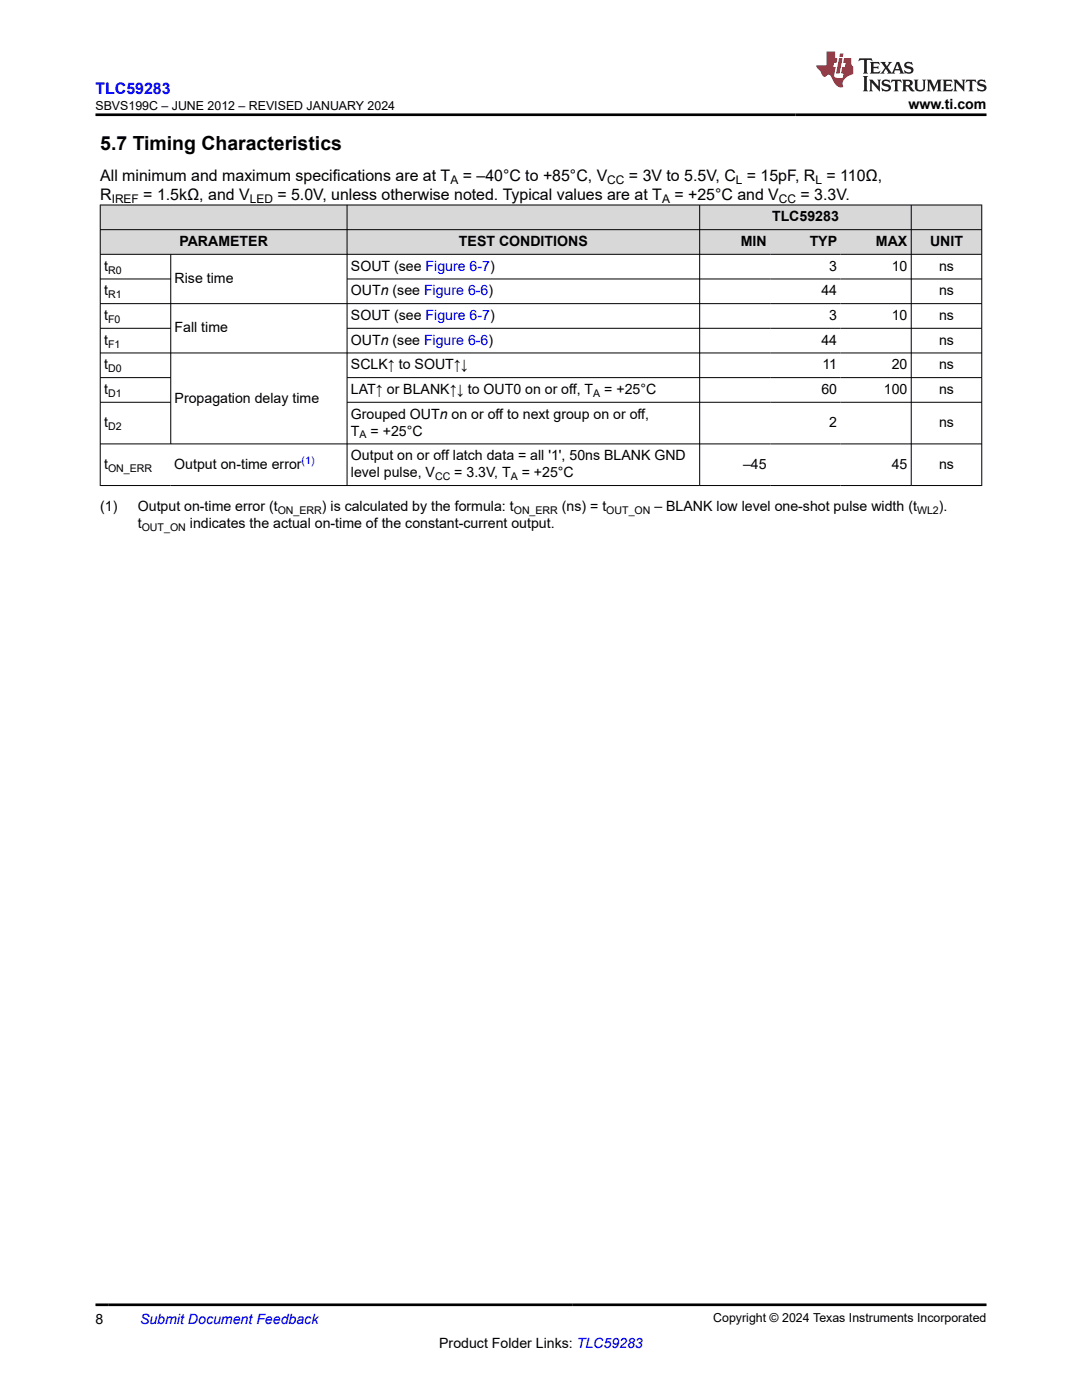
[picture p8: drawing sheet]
<svg xmlns="http://www.w3.org/2000/svg" width="216mm" height="279mm" viewBox="0 0 216 279" stroke-linecap="round" stroke-linejoin="round" font-family="sans-serif">
<defs><g id="words">
<text font-size="3.9" x="20" y="29.9">5.7 Timing Characteristics</text>
<text font-size="3.2" fill="#00f" x="19.1" y="18.7">TLC59283</text>
<g font-size="3.2">
<text x="20" y="39.9">R</text>
<text x="20" y="36.1">All minimum and maximum specifications are at T</text>
<text x="28.6" y="39.9">= 1.5kΩ, and V</text>
<text x="55.3" y="39.9">= 5.0V, unless otherwise noted. Typical values are at T</text>
<text x="92.3" y="36.1">= –40°C to +85°C, V</text>
<text x="125.5" y="36.1">= 3V to 5.5V, C = 15pF, R = 110Ω,</text>
<text x="134.6" y="39.9">= +25°C and V</text>
<text x="159.8" y="39.9">= 3.3V.</text>
</g>
<g font-size="2.8">
<text x="181.3" y="21.8">www.ti.com</text>
<text x="154.1" y="44.2">TLC59283</text>
<text x="35.8" y="49.1">PARAMETER</text>
<text x="91.6" y="49.1">TEST CONDITIONS</text>
<text x="147.8" y="49.1">MIN</text>
<text x="161.6" y="49.1">TYP</text>
<text x="174.8" y="49.1">MAX</text>
<text x="185.6" y="49.1">UNIT</text>
<text x="20.8" y="54">t</text>
<text x="20.8" y="59">t</text>
<text x="34.8" y="56.5">Rise time</text>
<text x="70" y="54">SOUT (see Figure 6-7)</text>
<text x="70" y="59">OUTn (see Figure 6-6)</text>
<text x="163.9" y="59">44</text>
<text x="165.5" y="54">3</text>
<text x="177.9" y="54">10</text>
<text x="187.4" y="54">ns</text>
<text x="187.4" y="59">ns</text>
<text x="20.8" y="63.9">t</text>
<text x="70" y="63.9">SOUT (see Figure 6-7)</text>
<text x="165.5" y="63.9">3</text>
<text x="177.9" y="63.9">10</text>
<text x="187.4" y="63.9">ns</text>
<text x="20.8" y="68.8">t</text>
<text x="34.8" y="66.3">Fall time</text>
<text x="70" y="68.8">OUTn (see Figure 6-6)</text>
<text x="163.9" y="68.8">44</text>
<text x="187.4" y="68.8">ns</text>
<text x="20.8" y="73.7">t</text>
<text x="70" y="73.7">SCLK↑ to SOUT↑↓</text>
<text x="164.1" y="73.7">11</text>
<text x="177.9" y="73.7">20</text>
<text x="187.4" y="73.7">ns</text>
<text x="20.8" y="78.6">t</text>
<text x="34.8" y="80.3">Propagation delay time</text>
<text x="70" y="78.6">LAT↑ or BLANK↑↓ to OUT0 on or off, T</text>
<text x="70" y="83.6">Grouped OUTn on or off to next group on or off,</text>
<text x="120.6" y="78.6">= +25°C</text>
<text x="163.9" y="78.6">60</text>
<text x="176.4" y="78.6">100</text>
<text x="187.4" y="78.6">ns</text>
<text x="20.8" y="85.3">t</text>
<text x="70" y="86.9">T</text>
<text x="73.9" y="86.9">= +25°C</text>
<text x="165.5" y="85.3">2</text>
<text x="187.4" y="85.3">ns</text>
<text x="20.8" y="93.6">t</text>
<text x="34.8" y="93.6">Output on-time error</text>
<text x="70" y="91.9">Output on or off latch data = all '1', 50ns BLANK GND</text>
<text x="70" y="95.3">level pulse, V</text>
<text x="90.6" y="95.3">= 3.3V, T</text>
<text x="104.1" y="95.3">= +25°C</text>
<text x="148.3" y="93.6">–45</text>
<text x="177.9" y="93.6">45</text>
<text x="187.4" y="93.6">ns</text>
<text x="20" y="102.1">(1)</text>
<text x="27.5" y="102.1">Output on-time error (t</text>
<text x="27.5" y="105.4">t</text>
<text x="37.9" y="105.4">indicates the actual on-time of the constant-current output.</text>
<text x="64.2" y="102.1">) is calculated by the formula: t</text>
<text x="112.1" y="102.1">(ns) = t</text>
<text x="130.6" y="102.1">– BLANK low level one-shot pulse width (t</text>
<text x="187.3" y="102.1">).</text>
<text x="19.1" y="264.2">8</text>
<text x="87.6" y="269">Product Folder Links: TLC59283</text>
</g>
<text font-size="2.8" fill="#00f" x="27.9" y="264.2">Submit Document Feedback</text>
<g font-size="2.5">
<text x="19" y="21.9">SBVS199C – JUNE 2012 – REVISED JANUARY 2024</text>
<text x="142.3" y="263.9">Copyright © 2024 Texas Instruments Incorporated</text>
</g>
<g font-size="2.4">
<text x="22.3" y="40.5">IREF</text>
<text x="49.8" y="40.5">LED</text>
<text x="89.9" y="36.7">A</text>
<text x="121.2" y="36.7">CC</text>
<text x="132.1" y="40.5">A</text>
<text x="146.8" y="36.7">L</text>
<text x="155.4" y="40.5">CC</text>
<text x="162.7" y="36.7">L</text>
</g>
<g font-size="2.1">
<text x="21.6" y="54.6">R0</text>
<text x="21.6" y="59.5">R1</text>
<text x="21.6" y="64.4">F0</text>
<text x="21.6" y="69.4">F1</text>
<text x="21.6" y="74.3">D0</text>
<text x="21.6" y="79.2">D1</text>
<text x="118.4" y="79.2">A</text>
<text x="21.6" y="85.8">D2</text>
<text x="71.7" y="87.5">A</text>
<text x="21.6" y="94.1">ON_ERR</text>
<text x="86.8" y="95.8">CC</text>
<text x="101.9" y="95.8">A</text>
<text x="28.3" y="106">OUT_ON</text>
<text x="55.4" y="102.6">ON_ERR</text>
<text x="102.5" y="102.6">ON_ERR</text>
<text x="121" y="102.6">OUT_ON</text>
<text x="183" y="102.6">WL2</text>
</g>
<text font-size="2.1" fill="#00f" x="60.2" y="92.6">(1)</text>
</g></defs>
<g fill="#d8d8d8">
<path d="M20 40.9h175.9v4.9h-175.9z" fill-rule="evenodd"/>
<path d="M20 45.8h175.9v5h-175.9z" fill-rule="evenodd"/>
<path d="M20.1 41h49.1v4.8h-49.1z" fill-rule="evenodd"/>
<path d="M69.3 41h70.3v4.8h-70.3z" fill-rule="evenodd"/>
<path d="M139.7 41h42.1v4.8h-42.1z" fill-rule="evenodd"/>
<path d="M181.9 41h13.9v4.8h-13.9z" fill-rule="evenodd"/>
<path d="M20.1 45.9h49.1v4.8h-49.1z" fill-rule="evenodd"/>
<path d="M69.3 45.9h70.3v4.8h-70.3z" fill-rule="evenodd"/>
<path d="M139.7 45.9h14v4.8h-14z" fill-rule="evenodd"/>
<path d="M153.7 45.9h14.1v4.8h-14.1z" fill-rule="evenodd"/>
<path d="M167.8 45.9h14v4.8h-14z" fill-rule="evenodd"/>
<path d="M181.9 45.9h13.9v4.8h-13.9z" fill-rule="evenodd"/>
</g>
<g fill="none" stroke="#000" stroke-width=".2">
<path d="M19.9 40.9h176.1M19.9 45.8h176.1M19.9 50.8h176.1M19.9 55.7h14.2M20 40.9v56.1M34.1 50.8v37.9M69.3 40.9v56.1M69.3 55.7h126.7M139.6 40.9v56.1M181.8 40.9v56.1M195.9 40.9v56.1M19.9 60.6h176.1"/>
<path d="M19.9 65.5h14.2M19.9 70.4h176.1M19.9 75.4h14.2M69.3 65.5h126.7M69.3 75.4h126.7M19.9 88.6h176.1M19.9 80.3h14.2M19.9 96.9h176.1M69.3 80.3h126.7"/>
</g>
<path d="M171.5 11.6l-.2 .6 .5-.2h.6v.1v2.2l-.2 .4h1l-.2-.4v-2.2v-.1h.5l.6 .2-.2-.6zM173.6 12.4l.2 .3v1.6l-.2 .4h1.9l.1-.6a1.08 1.08 0 0 1-1.3 .2v-.7h.6l.4 .2v-.7l-.4 .2h-.6v-.5l.2-.2a1 1 0 0 1 1 .3l-.1-.5zM175.7 12.4l.9 1.1-1 1.2h.9l-.2-.2 .5-.8 .4 .8-.2 .2h1.6l-.2-.2 .2-.5h.9l.1 .5-.1 .2h.9l-.2-.4-.8-1.9h-.5l-.9 2.1-.9-1.1 .9-1h-.8l.2 .2-.4 .6-.4-.6 .2-.2zM179 12.8l.4 1h-.7zM180.7 12.5a.65 .65 0 0 0-.2 .7 .65 .65 0 0 0 .6 .5l.6 .1 .1 .3a.79 .79 0 0 1-.7 .4 .79 .79 0 0 1-.7-.5l.1 .7 .2-.1a.93 .93 0 0 0 1.1 0 .93 .93 0 0 0 .4-.9 1.46 1.46 0 0 0-1.2-.6l-.1-.3a1.09 1.09 0 0 1 1.2 .2l-.2-.6-.1 .1-.5-.2zM172.2 15.2l.2 .4v2.2l-.2 .4h1l-.2-.4v-2.2l.2-.4zM173.4 15.9l.2 .4v1.5l-.2 .4h.8l-.3-.4 .1-1.3 1.6 1.8v-2l.2-.4h-.7l.1 .2 .1 1.1-1.2-1.3zM176.2 16a.65 .65 0 0 0-.2 .8 .65 .65 0 0 0 .6 .4l.6 .2 .1 .2a.79 .79 0 0 1-.7 .4 .79 .79 0 0 1-.7-.5l.1 .7 .2-.1a.93 .93 0 0 0 1.1 .1 .93 .93 0 0 0 .4-1 1.46 1.46 0 0 0-1.2-.5l-.1-.4a1.09 1.09 0 0 1 1.2 .2l-.1-.6-.2 .1-.5-.1zM177.9 15.9l-.1 .6a.63 .63 0 0 1 .8-.3v1.6l-.3 .4h1l-.2-.4v-1.6a.66 .66 0 0 1 .8 .3l-.1-.6zM180 15.9l.2 .4v1.5l-.2 .4h1l-.2-.2-.1-.7h.5l.1 .2a.79 .79 0 0 0 1.2 .6l-1-.9a.61 .61 0 0 0 .6-.6 .61 .61 0 0 0-.5-.7zM180.8 16.2h.1a.47 .47 0 0 1 .5 .1 .47 .47 0 0 1 .1 .5l-.1 .1-.7 .1zM182.3 15.9l.2 .2a2.27 2.27 0 0 0 .4 2 1.04 1.04 0 0 0 1.7-.7v-1.3l.2-.2h-.8l.2 .4v1.1a.6 .6 0 0 1-.6 .6 .6 .6 0 0 1-.6-.6v-1.1l.3-.4zM184.9 15.9l.2 .4v1.5l-.2 .4h.8l-.3-.4v-1.4l.9 1.9 .9-1.9v1.4l-.3 .4h1l-.2-.4v-1.5l.2-.4h-.8l-.7 1.5-.6-1.5zM188.1 15.9l.2 .4v1.5l-.2 .4h1.9l.1-.6a1.09 1.09 0 0 1-1.3 .2v-.7h.6l.4 .2v-.6l-.4 .2h-.6v-.6l.2-.1a1.01 1.01 0 0 1 1 .3l-.1-.6zM190.2 15.9l.3 .4v1.5l-.3 .4h.8l-.2-.4v-1.3l1.6 1.8v-2l.2-.4h-.7l.2 .2v1.1l-1.2-1.3zM192.8 15.9l-.1 .6a.63 .63 0 0 1 .8-.3v1.6l-.3 .4h1l-.2-.4v-1.6a.66 .66 0 0 1 .8 .3l-.1-.6zM195.2 16a.65 .65 0 0 0-.2 .8 .65 .65 0 0 0 .6 .4l.6 .2 .2 .2a.79 .79 0 0 1-.7 .4 .79 .79 0 0 1-.7-.5l.1 .7 .2-.1a.93 .93 0 0 0 1 .1 .93 .93 0 0 0 .5-1 1.46 1.46 0 0 0-1.3-.5v-.4a1.09 1.09 0 0 1 1.2 .2l-.2-.6-.2 .1-.5-.1z" fill="#231f20"/>
<path d="M164.9 10.3v2.7h-2l.1 .4 .8 1a.95 .95 0 0 0 1 .9 .59 .59 0 0 1 .5-.4 .59 .59 0 0 1 .5 .3l.4 .8a1.59 1.59 0 0 0 2.1 1.4 1.61 1.61 0 0 1 1-2.3l1-.3-.1-1.5a1.59 1.59 0 0 1-.3-1.7h-1.5l-.2 .9h.6l-.2 .9h-.5l-.2 .9v.3l.4 .1-.1 .9h-.7a.73 .73 0 0 1-1-.7l.3-1.5h-.5l.1-.9h.5l.2-.9h-.5v-1.3zM167.4 11.6l-.6 3.1h.7l.6-3.1zM167.6 10.7l-.1 .6h.7l.1-.6z" fill="#ed1c24"/>
<path d="M19.1 22.9h177.8M19.1 260.4h177.8" fill="none" stroke="#000" stroke-width=".53"/>
<use href="#words"/>
</svg>
